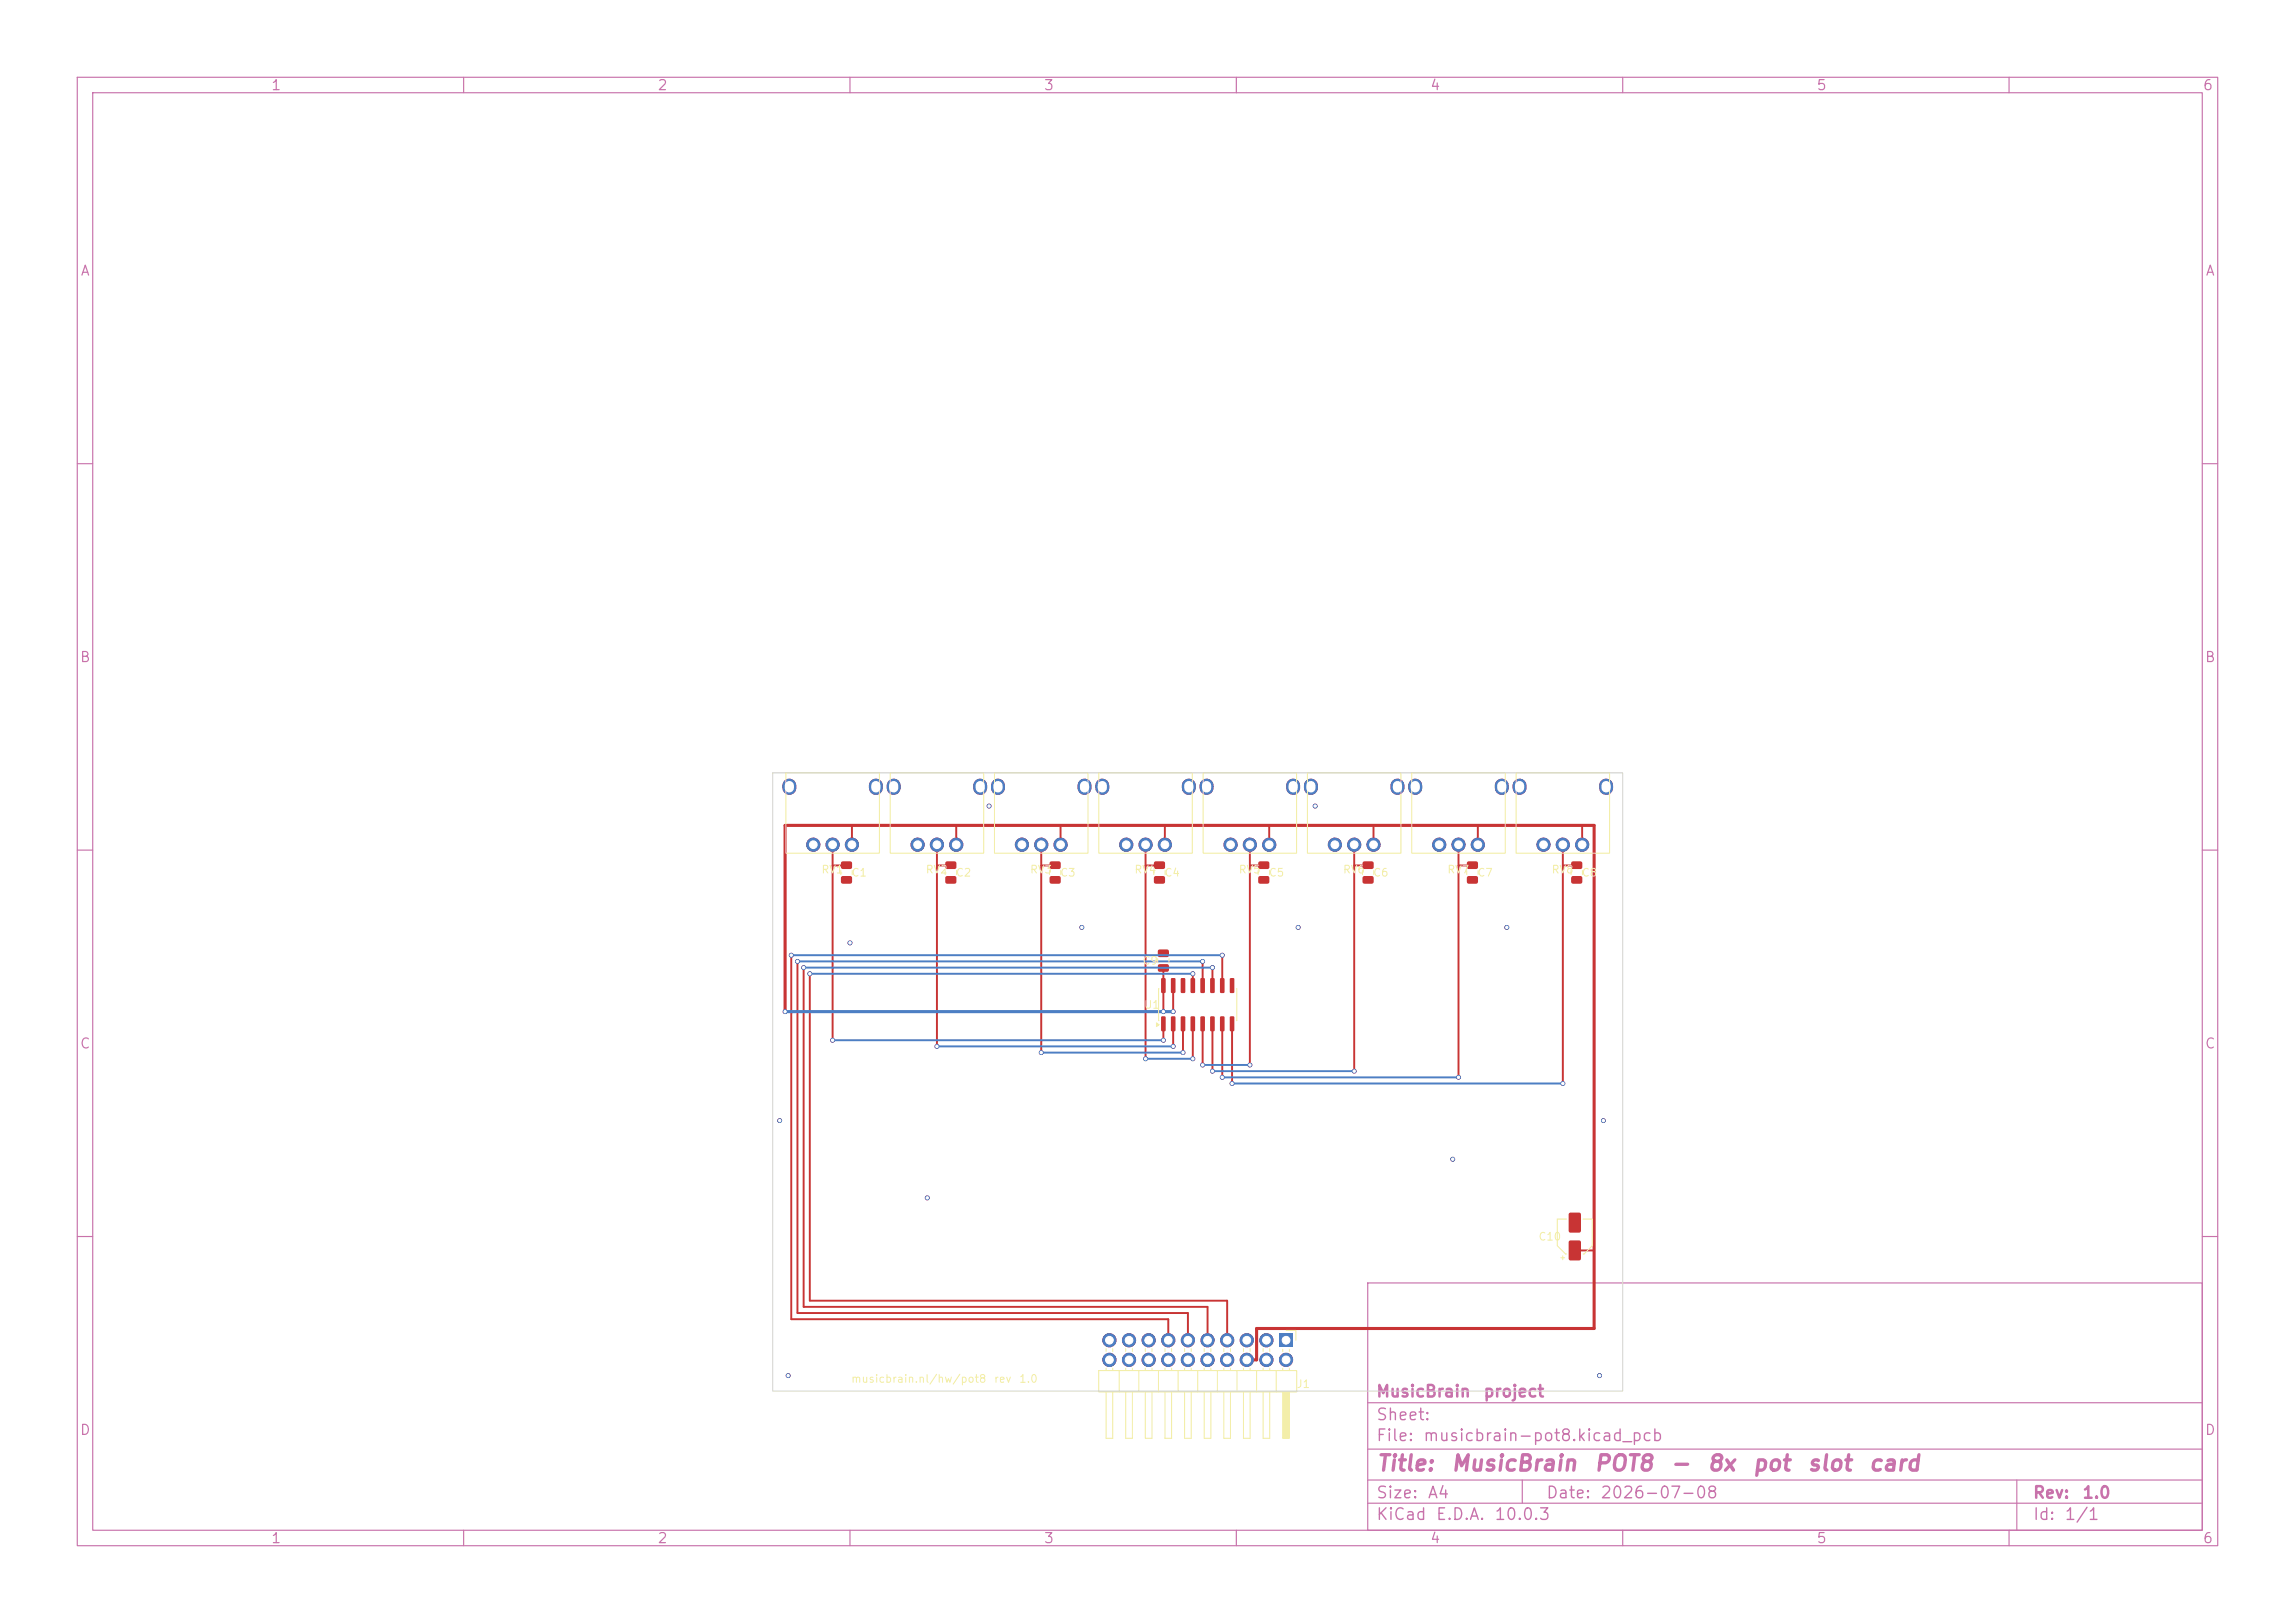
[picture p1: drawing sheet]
<svg xmlns="http://www.w3.org/2000/svg" width="297mm" height="210mm" viewBox="0 0 297 210" stroke-linecap="round" stroke-linejoin="round" font-family="sans-serif">
<defs><g id="words">
<g font-size="2" fill="#c872ab">
<text x="178" y="190.8">Title:</text>
<text x="187.7" y="190.8">MusicBrain</text>
<text x="206.2" y="190.8">POT8</text>
<text x="216" y="190.8">-</text>
<text x="220.8" y="190.8">8x</text>
<text x="226.7" y="190.8">pot</text>
<text x="233.8" y="190.8">slot</text>
<text x="241.7" y="190.8">card</text>
</g>
<g font-size="1.5" fill="#c872ab">
<text x="178" y="184.2">Sheet:</text>
<text x="178" y="181.2">MusicBrain</text>
<text x="191.9" y="181.2">project</text>
<text x="178" y="186.9">File:</text>
<text x="184.1" y="186.9">musicbrain-pot8.kicad_pcb</text>
<text x="178" y="197.1">KiCad</text>
<text x="178" y="194.3">Size:</text>
<text x="184.7" y="194.3">A4</text>
<text x="185.7" y="197.1">E.D.A.</text>
<text x="193.3" y="197.1">10.0.3</text>
<text x="200" y="194.3">Date:</text>
<text x="207" y="194.3">2026-07-08</text>
<text x="263" y="194.3">Rev:</text>
<text x="263" y="197.1">Id:</text>
<text x="267.1" y="197.1">1/1</text>
<text x="269.4" y="194.3">1.0</text>
</g>
<g font-size="1.3" fill="#c872ab">
<text x="35" y="12">1</text>
<text x="85" y="12">2</text>
<text x="135" y="12">3</text>
<text x="185" y="12">4</text>
<text x="235" y="12">5</text>
<text x="285" y="12">6</text>
<text x="10.3" y="36">A</text>
<text x="285.4" y="36">A</text>
<text x="10.3" y="86">B</text>
<text x="285.3" y="86">B</text>
<text x="10.3" y="136">C</text>
<text x="285.3" y="136">C</text>
<text x="10.3" y="186">D</text>
<text x="285.3" y="186">D</text>
<text x="35" y="200">1</text>
<text x="85" y="200">2</text>
<text x="135" y="200">3</text>
<text x="185" y="200">4</text>
<text x="235" y="200">5</text>
<text x="285" y="200">6</text>
</g>
<g font-size="1" fill="#f2eda1">
<text x="106.2" y="113.3">RV1</text>
<text x="110.1" y="113.7">C1</text>
<text x="119.7" y="113.3">RV2</text>
<text x="123.6" y="113.7">C2</text>
<text x="133.2" y="113.3">RV3</text>
<text x="137.1" y="113.7">C3</text>
<text x="146.7" y="113.3">RV4</text>
<text x="150.6" y="113.7">C4</text>
<text x="160.2" y="113.3">RV5</text>
<text x="164.1" y="113.7">C5</text>
<text x="173.7" y="113.3">RV6</text>
<text x="177.6" y="113.7">C6</text>
<text x="187.2" y="113.3">RV7</text>
<text x="191.1" y="113.7">C7</text>
<text x="200.7" y="113.3">RV8</text>
<text x="204.6" y="113.7">C8</text>
<text x="147.8" y="125.1">C9</text>
<text x="148" y="130.8">U1</text>
<text x="199" y="160.8">C10</text>
<text x="110.1" y="179.2">musicbrain.nl/hw/pot8</text>
<text x="128.6" y="179.2">rev</text>
<text x="131.8" y="179.2">1.0</text>
<text x="167.7" y="179.8">J1</text>
</g>
</g></defs>
<g fill="none" stroke="#c872ab" stroke-width=".15">
<path d="M10 10h277v190h-277zM12 12h273v186h-273zM60 10v2M110 10v2M160 10v2M210 10v2M260 10v2M10 60h2M285 60h2M10 110h2M285 110h2M10 160h2"/>
<path d="M177 166h108v32h-108zM285 160h2M60 198v2M110 198v2M160 198v2M177 194.5h108M177 191.5h108M177 187.5h108M177 181.5h108M197 191.5v3M210 198v2M260 198v2"/>
<path d="M261 191.5v6.5"/>
</g>
<path d="M165.6 172.6h1.7v1.7h-1.7z" fill="#c83434"/>
<g fill="#c83434" stroke="#c83434" stroke-width=".13">
<circle cx="166.4" cy="176" r=".85"/>
<circle cx="163.9" cy="173.4" r=".85"/>
<circle cx="163.9" cy="176" r=".85"/>
<circle cx="161.4" cy="173.4" r=".85"/>
<circle cx="161.4" cy="176" r=".85"/>
<circle cx="158.8" cy="173.4" r=".85"/>
<circle cx="158.8" cy="176" r=".85"/>
<circle cx="156.3" cy="173.4" r=".85"/>
<circle cx="156.3" cy="176" r=".85"/>
<circle cx="153.7" cy="173.4" r=".85"/>
<circle cx="153.7" cy="176" r=".85"/>
<circle cx="151.2" cy="173.4" r=".85"/>
<circle cx="151.2" cy="176" r=".85"/>
<circle cx="148.7" cy="173.4" r=".85"/>
<circle cx="148.7" cy="176" r=".85"/>
<circle cx="146.1" cy="173.4" r=".85"/>
<circle cx="146.1" cy="176" r=".85"/>
<circle cx="143.6" cy="173.4" r=".85"/>
<circle cx="143.6" cy="176" r=".85"/>
</g>
<g fill="#c83434">
<path d="M150.3 131.5h.4l.1 .1 .1 1.7-.1 .1-.4 .1-.1-.1z"/>
<path d="M151.6 131.5h.4l.1 .1v1.7l-.1 .1-.3 .1-.2-.1z"/>
<path d="M152.8 131.5h.4l.2 .1v1.7l-.1 .1-.4 .1-.1-.1z"/>
<path d="M154.1 131.5h.4l.2 .1v1.7l-.1 .1-.4 .1-.1-.1z"/>
<path d="M155.4 131.5h.4l.1 .1v1.7l-.1 .1-.3 .1-.2-.1z"/>
<path d="M156.6 131.5h.5l.1 .1v1.7l-.1 .1-.3 .1-.2-.1z"/>
<path d="M157.9 131.5h.4l.2 .1v1.7l-.1 .1-.4 .1-.1-.1z"/>
<path d="M159.2 131.5h.4l.1 .1v1.7v.1l-.4 .1-.1-.1z"/>
<path d="M159.2 126.6h.4h.1v1.8v.1h-.4l-.1-.1z"/>
<path d="M157.9 126.6h.4h.2v1.8l-.1 .1h-.4l-.1-.1z"/>
<path d="M156.6 126.6h.5h.1v1.8l-.1 .1h-.3l-.2-.1z"/>
<path d="M155.4 126.6h.4h.1v1.8l-.1 .1h-.3l-.2-.1z"/>
<path d="M154.1 126.6h.4h.2v1.8l-.1 .1h-.4l-.1-.1z"/>
<path d="M152.8 126.6h.4h.2v1.8l-.1 .1h-.4l-.1-.1z"/>
<path d="M151.6 126.6h.4h.1v1.8l-.1 .1h-.3l-.2-.1z"/>
<path d="M150.3 126.6h.4h.1l.1 1.8-.1 .1h-.4l-.1-.1z"/>
</g>
<g fill="#c83434" stroke="#c83434" stroke-width=".13">
<circle cx="105.2" cy="109.3" r=".85"/>
<circle cx="107.7" cy="109.3" r=".85"/>
<circle cx="110.2" cy="109.3" r=".85"/>
</g>
<path d="M102.1 101.7v.3M113.3 101.7v.3" fill="none" stroke="#c83434" stroke-width="1.8"/>
<g fill="#c83434">
<path d="M108.9 111.5h.2h1l.2 .2v.6l-.3 .2-1-.1-.2-.2z"/>
<path d="M108.9 113.4h.2h1l.2 .2v.6l-.3 .2-1-.1-.2-.2z"/>
</g>
<g fill="#c83434" stroke="#c83434" stroke-width=".13">
<circle cx="118.7" cy="109.3" r=".85"/>
<circle cx="121.2" cy="109.3" r=".85"/>
<circle cx="123.7" cy="109.3" r=".85"/>
</g>
<path d="M115.6 101.7v.3M126.8 101.7v.3" fill="none" stroke="#c83434" stroke-width="1.8"/>
<g fill="#c83434">
<path d="M122.4 111.5h.2h1l.2 .2v.6l-.3 .2-1-.1-.2-.2z"/>
<path d="M122.4 113.4h.2h1l.2 .2v.6l-.3 .2-1-.1-.2-.2z"/>
</g>
<g fill="#c83434" stroke="#c83434" stroke-width=".13">
<circle cx="132.2" cy="109.3" r=".85"/>
<circle cx="134.7" cy="109.3" r=".85"/>
<circle cx="137.2" cy="109.3" r=".85"/>
</g>
<path d="M129.1 101.7v.3M140.3 101.7v.3" fill="none" stroke="#c83434" stroke-width="1.8"/>
<g fill="#c83434">
<path d="M135.9 111.5h.2h1l.2 .2v.6l-.3 .2-1-.1-.2-.2z"/>
<path d="M135.9 113.4h.2h1l.2 .2v.6l-.3 .2-1-.1-.2-.2z"/>
</g>
<g fill="#c83434" stroke="#c83434" stroke-width=".13">
<circle cx="145.7" cy="109.3" r=".85"/>
<circle cx="148.2" cy="109.3" r=".85"/>
<circle cx="150.7" cy="109.3" r=".85"/>
</g>
<path d="M142.6 101.7v.3M153.9 101.7v.3" fill="none" stroke="#c83434" stroke-width="1.8"/>
<g fill="#c83434">
<path d="M149.4 111.5h.2h1l.2 .2v.6l-.3 .2-1-.1-.2-.2z"/>
<path d="M149.4 113.4h.2h1l.2 .2v.6l-.3 .2-1-.1-.2-.2z"/>
</g>
<g fill="#c83434" stroke="#c83434" stroke-width=".13">
<circle cx="159.2" cy="109.3" r=".85"/>
<circle cx="161.7" cy="109.3" r=".85"/>
<circle cx="164.2" cy="109.3" r=".85"/>
</g>
<path d="M156.1 101.7v.3M167.4 101.7v.3" fill="none" stroke="#c83434" stroke-width="1.8"/>
<g fill="#c83434">
<path d="M162.9 111.5h.2h1l.2 .2v.6l-.3 .2-1-.1-.2-.2z"/>
<path d="M162.9 113.4h.2h1l.2 .2v.6l-.3 .2-1-.1-.2-.2z"/>
</g>
<g fill="#c83434" stroke="#c83434" stroke-width=".13">
<circle cx="172.7" cy="109.3" r=".85"/>
<circle cx="175.2" cy="109.3" r=".85"/>
<circle cx="177.7" cy="109.3" r=".85"/>
</g>
<path d="M169.6 101.7v.3M180.9 101.7v.3" fill="none" stroke="#c83434" stroke-width="1.8"/>
<g fill="#c83434">
<path d="M176.4 111.5h.2h1l.2 .2v.6l-.3 .2-1-.1-.2-.2z"/>
<path d="M176.4 113.4h.2h1l.2 .2v.6l-.3 .2-1-.1-.2-.2z"/>
</g>
<g fill="#c83434" stroke="#c83434" stroke-width=".13">
<circle cx="186.2" cy="109.3" r=".85"/>
<circle cx="188.7" cy="109.3" r=".85"/>
<circle cx="191.2" cy="109.3" r=".85"/>
</g>
<path d="M183.1 101.7v.3M194.4 101.7v.3" fill="none" stroke="#c83434" stroke-width="1.8"/>
<g fill="#c83434">
<path d="M189.9 111.5h.2h1l.2 .2v.6l-.3 .2-1-.1-.2-.2z"/>
<path d="M189.9 113.4h.2h1l.2 .2v.6l-.3 .2-1-.1-.2-.2z"/>
</g>
<g fill="#c83434" stroke="#c83434" stroke-width=".13">
<circle cx="199.7" cy="109.3" r=".85"/>
<circle cx="202.2" cy="109.3" r=".85"/>
<circle cx="204.7" cy="109.3" r=".85"/>
</g>
<path d="M196.6 101.7v.3M207.9 101.7v.3" fill="none" stroke="#c83434" stroke-width="1.8"/>
<g fill="#c83434">
<path d="M203.4 111.5h.2h1l.2 .2v.6l-.3 .2-1-.1-.2-.2z"/>
<path d="M203.4 113.4h.2h1l.2 .2v.6l-.3 .2-1-.1-.2-.2z"/>
<path d="M149.9 124.8h.2h1l.2 .2v.6l-.3 .2-1-.1-.2-.2z"/>
<path d="M149.9 122.9h.2h1l.2 .2v.6l-.3 .2-1-.1-.2-.2z"/>
<path d="M203.1 160.6l1.3-.1 .2 .2v2.2l-.2 .2h-1.1l-.3-.2v-2.1z"/>
<path d="M203.1 157l1.3-.1 .2 .2v2.2l-.2 .2h-1.1l-.3-.2v-2.1z"/>
</g>
<g fill="#c83434" stroke="#c83434" stroke-width=".13">
<circle cx="107.7" cy="134.6" r=".25"/>
<circle cx="150.6" cy="134.6" r=".25"/>
<circle cx="121.2" cy="135.4" r=".25"/>
<circle cx="151.8" cy="135.4" r=".25"/>
<circle cx="134.8" cy="136.2" r=".25"/>
<circle cx="153.1" cy="136.2" r=".25"/>
<circle cx="148.2" cy="137" r=".25"/>
<circle cx="154.4" cy="137" r=".25"/>
<circle cx="161.8" cy="137.8" r=".25"/>
<circle cx="155.6" cy="137.8" r=".25"/>
<circle cx="175.2" cy="138.6" r=".25"/>
<circle cx="156.9" cy="138.6" r=".25"/>
<circle cx="188.7" cy="139.4" r=".25"/>
<circle cx="158.2" cy="139.4" r=".25"/>
<circle cx="202.3" cy="140.2" r=".25"/>
<circle cx="159.4" cy="140.2" r=".25"/>
<circle cx="102.4" cy="123.6" r=".25"/>
<circle cx="158.2" cy="123.6" r=".25"/>
<circle cx="103.2" cy="124.4" r=".25"/>
<circle cx="155.6" cy="124.4" r=".25"/>
<circle cx="104" cy="125.2" r=".25"/>
<circle cx="156.9" cy="125.2" r=".25"/>
<circle cx="104.8" cy="126" r=".25"/>
<circle cx="154.4" cy="126" r=".25"/>
<circle cx="101.6" cy="130.9" r=".25"/>
<circle cx="150.6" cy="130.9" r=".25"/>
<circle cx="151.8" cy="130.9" r=".25"/>
<circle cx="102" cy="178" r=".25"/>
<circle cx="207" cy="178" r=".25"/>
<circle cx="128" cy="104.3" r=".25"/>
<circle cx="170.2" cy="104.3" r=".25"/>
<circle cx="100.9" cy="145" r=".25"/>
<circle cx="207.5" cy="145" r=".25"/>
<circle cx="120" cy="155" r=".25"/>
<circle cx="188" cy="150" r=".25"/>
<circle cx="140" cy="120" r=".25"/>
<circle cx="168" cy="120" r=".25"/>
<circle cx="110" cy="122" r=".25"/>
<circle cx="195" cy="120" r=".25"/>
</g>
<g fill="none" stroke="#c83434" stroke-width=".25">
<path d="M107.8 109.3v25.3M107.8 112h1.7M110.2 106.8v2.5M121.2 112h1.9M121.2 109.3v26.1M123.7 106.8v2.5M134.7 112h1.9M134.7 109.3v26.9M137.2 106.8v2.5M148.2 112h1.9M148.2 109.3v27.7M150.7 106.8v2.5"/>
<path d="M161.7 112h1.9M161.7 109.3v28.5M164.3 106.8v2.5M175.2 112h1.9M175.2 109.3v29.3M177.7 106.8v2.5M188.7 112h1.9M188.7 109.3v30.1M191.2 106.8v2.5M202.2 112h1.9M202.2 109.3v30.9M204.7 106.8v2.5"/>
<path d="M102.4 123.6v47.1h48.8v2.7M103.2 124.4v45.5h50.5v3.5M104 125.2v43.9h52.3v4.3M104.8 126v42.3h54v5.1M150.6 125.3v5.6M150.6 132.5v2.1M151.8 127.5v3.4M151.8 132.5v2.9M153.1 132.5v3.7M154.4 126v1.5M154.4 132.5v4.5M155.6 124.4v3.1"/>
<path d="M155.6 132.5v5.3M156.9 125.2v2.3M156.9 132.5v6.1M158.2 123.6v3.9M158.2 132.5v6.9M159.4 132.5v7.7M203.8 161.8h2.5"/>
</g>
<path d="M101.6 130.9v-24.1h104.7v65.1h-43.7v4.1h-1.3" fill="none" stroke="#c83434" stroke-width=".4"/>
<path d="M165.6 172.6h1.7v1.7h-1.7z" fill="#4d7fc4"/>
<g fill="#4d7fc4" stroke="#4d7fc4" stroke-width=".13">
<circle cx="166.4" cy="176" r=".85"/>
<circle cx="163.9" cy="173.4" r=".85"/>
<circle cx="163.9" cy="176" r=".85"/>
<circle cx="161.4" cy="173.4" r=".85"/>
<circle cx="161.4" cy="176" r=".85"/>
<circle cx="158.8" cy="173.4" r=".85"/>
<circle cx="158.8" cy="176" r=".85"/>
<circle cx="156.3" cy="173.4" r=".85"/>
<circle cx="156.3" cy="176" r=".85"/>
<circle cx="153.7" cy="173.4" r=".85"/>
<circle cx="153.7" cy="176" r=".85"/>
<circle cx="151.2" cy="173.4" r=".85"/>
<circle cx="151.2" cy="176" r=".85"/>
<circle cx="148.7" cy="173.4" r=".85"/>
<circle cx="148.7" cy="176" r=".85"/>
<circle cx="146.1" cy="173.4" r=".85"/>
<circle cx="146.1" cy="176" r=".85"/>
<circle cx="143.6" cy="173.4" r=".85"/>
<circle cx="143.6" cy="176" r=".85"/>
<circle cx="105.2" cy="109.3" r=".85"/>
<circle cx="107.7" cy="109.3" r=".85"/>
<circle cx="110.2" cy="109.3" r=".85"/>
<circle cx="118.7" cy="109.3" r=".85"/>
<circle cx="121.2" cy="109.3" r=".85"/>
<circle cx="123.7" cy="109.3" r=".85"/>
<circle cx="132.2" cy="109.3" r=".85"/>
<circle cx="134.7" cy="109.3" r=".85"/>
<circle cx="137.2" cy="109.3" r=".85"/>
<circle cx="145.7" cy="109.3" r=".85"/>
<circle cx="148.2" cy="109.3" r=".85"/>
<circle cx="150.7" cy="109.3" r=".85"/>
<circle cx="159.2" cy="109.3" r=".85"/>
<circle cx="161.7" cy="109.3" r=".85"/>
<circle cx="164.2" cy="109.3" r=".85"/>
<circle cx="172.7" cy="109.3" r=".85"/>
<circle cx="175.2" cy="109.3" r=".85"/>
<circle cx="177.7" cy="109.3" r=".85"/>
<circle cx="186.2" cy="109.3" r=".85"/>
<circle cx="188.7" cy="109.3" r=".85"/>
<circle cx="191.2" cy="109.3" r=".85"/>
<circle cx="199.7" cy="109.3" r=".85"/>
<circle cx="202.2" cy="109.3" r=".85"/>
<circle cx="204.7" cy="109.3" r=".85"/>
<circle cx="107.7" cy="134.6" r=".25"/>
<circle cx="150.6" cy="134.6" r=".25"/>
<circle cx="121.2" cy="135.4" r=".25"/>
<circle cx="151.8" cy="135.4" r=".25"/>
<circle cx="134.8" cy="136.2" r=".25"/>
<circle cx="153.1" cy="136.2" r=".25"/>
<circle cx="148.2" cy="137" r=".25"/>
<circle cx="154.4" cy="137" r=".25"/>
<circle cx="161.8" cy="137.8" r=".25"/>
<circle cx="155.6" cy="137.8" r=".25"/>
<circle cx="175.2" cy="138.6" r=".25"/>
<circle cx="156.9" cy="138.6" r=".25"/>
<circle cx="188.7" cy="139.4" r=".25"/>
<circle cx="158.2" cy="139.4" r=".25"/>
<circle cx="202.3" cy="140.2" r=".25"/>
<circle cx="159.4" cy="140.2" r=".25"/>
<circle cx="102.4" cy="123.6" r=".25"/>
<circle cx="158.2" cy="123.6" r=".25"/>
<circle cx="103.2" cy="124.4" r=".25"/>
<circle cx="155.6" cy="124.4" r=".25"/>
<circle cx="104" cy="125.2" r=".25"/>
<circle cx="156.9" cy="125.2" r=".25"/>
<circle cx="104.8" cy="126" r=".25"/>
<circle cx="154.4" cy="126" r=".25"/>
<circle cx="101.6" cy="130.9" r=".25"/>
<circle cx="150.6" cy="130.9" r=".25"/>
<circle cx="151.8" cy="130.9" r=".25"/>
<circle cx="102" cy="178" r=".25"/>
<circle cx="207" cy="178" r=".25"/>
<circle cx="128" cy="104.3" r=".25"/>
<circle cx="170.2" cy="104.3" r=".25"/>
<circle cx="100.9" cy="145" r=".25"/>
<circle cx="207.5" cy="145" r=".25"/>
<circle cx="120" cy="155" r=".25"/>
<circle cx="188" cy="150" r=".25"/>
<circle cx="140" cy="120" r=".25"/>
<circle cx="168" cy="120" r=".25"/>
<circle cx="110" cy="122" r=".25"/>
<circle cx="195" cy="120" r=".25"/>
</g>
<g fill="none" stroke="#4d7fc4" stroke-width="1.8">
<path d="M102.1 101.7v.3M113.3 101.7v.3M115.6 101.7v.3M126.8 101.7v.3M129.1 101.7v.3M140.3 101.7v.3M142.6 101.7v.3M153.9 101.7v.3M156.1 101.7v.3M167.4 101.7v.3M169.6 101.7v.3M180.9 101.7v.3"/>
<path d="M183.1 101.7v.3M194.4 101.7v.3M196.6 101.7v.3M207.9 101.7v.3"/>
</g>
<path d="M102.4 123.6h55.8M103.2 124.4h52.4M104 125.2h52.9M104.8 126h49.6M107.8 134.6h42.8M121.2 135.4h30.6M134.7 136.2h18.4M148.2 137h6.2M155.6 137.8h6.1M156.9 138.6h18.3M158.2 139.4h30.5M159.4 140.2h42.8" fill="none" stroke="#4d7fc4" stroke-width=".25"/>
<path d="M101.6 130.9h50.2" fill="none" stroke="#4d7fc4" stroke-width=".4"/>
<g fill="none" stroke="#f2eda1" stroke-width=".13">
<path d="M149.7 132.4l.3 .2-.3 .2zM150 127.9v4.2M160 127.9v4.2M142.2 177.3h25.6v2.8h-25.6zM143.1 174.5v.4M143.1 177v.4M144 174.5v.4M144 177v.4M144.8 177.4v2.7M145.7 174.5v.4M145.7 177v.4M146.5 174.5v.4"/>
<path d="M146.5 177v.4M147.4 177.4v2.7M148.2 174.5v.4M148.2 177v.4M149.1 174.5v.4M149.1 177v.4M149.9 177.4v2.7M150.8 174.5v.4M150.8 177v.4M151.6 174.5v.4M151.6 177v.4M152.5 177.4v2.7"/>
<path d="M153.3 174.5v.4M153.3 177v.4M154.2 174.5v.4M154.2 177v.4M155 177.4v2.7M155.8 174.5v.4M155.8 177v.4M156.7 174.5v.4M156.7 177v.4M157.5 177.4v2.7M158.4 174.5v.4M158.4 177v.4"/>
<path d="M159.2 174.5v.4M159.2 177v.4M160.1 177.4v2.7M160.9 174.5v.4M160.9 177v.4M161.8 174.5v.4M161.8 177v.4M162.6 177.4v2.7M163.5 174.5v.4M163.5 177v.4M164.3 174.5v.4M164.3 177v.4"/>
<path d="M165.2 177.4v2.7M166 174.6v.3M166 177v.4M166.4 172.2h1.3v1.2M166.9 174.6v.3M166.9 177v.4M143.1 180.1v6h.9v-6M145.7 180.1v6h.8v-6M148.2 180.1v6h.9v-6M150.8 180.1v6h.8v-6M153.3 180.1v6h.9v-6M155.8 180.1v6h.9v-6"/>
<path d="M158.4 180.1v6h.8v-6M160.9 180.1v6h.9v-6M163.5 180.1v6h.8v-6"/>
</g>
<path d="M166 180.1h.9v6h-.9z" fill="#f2eda1" stroke="#f2eda1" stroke-width=".13"/>
<path d="M149.7 132.4l.3 .2-.3 .2z" fill="#f2eda1"/>
<g fill="none" stroke="#f2eda1" stroke-width=".13">
<path d="M101.7 100h12.1v10.4h-12.1zM108.8 112.6v.6M110.3 112.6v.6M115.2 100h12.1v10.4h-12.1zM122.3 112.6v.6M123.8 112.6v.6M128.7 100h12.1v10.4h-12.1zM135.8 112.6v.6M137.3 112.6v.6M142.2 100h12.1v10.4h-12.1zM149.3 112.6v.6M150.8 112.6v.6"/>
<path d="M155.7 100h12.1v10.4h-12.1zM162.8 112.6v.6M164.3 112.6v.6M169.2 100h12.1v10.4h-12.1zM176.3 112.6v.6M177.8 112.6v.6M182.7 100h12.1v10.4h-12.1zM189.8 112.6v.6M191.3 112.6v.6M196.2 100h12.1v10.4h-12.1zM203.3 112.6v.6M204.8 112.6v.6"/>
<path d="M149.8 124v.6M151.3 124v.6M202.7 157.7h-1.2v3.5l1.1 1.1h.1M204.9 157.7h1.2v3.5l-1.1 1.1h-.1M202 162.8h.5M202.2 162.5v.5"/>
</g>
<path d="M100 100h110v80h-110z" fill="none" stroke="#d0d2cd" stroke-width=".13"/>
<g fill="#fff" stroke="#fff" stroke-width=".13">
<circle cx="107.7" cy="134.6" r=".15"/>
<circle cx="150.6" cy="134.6" r=".15"/>
<circle cx="121.3" cy="135.4" r=".15"/>
<circle cx="151.8" cy="135.4" r=".15"/>
<circle cx="134.7" cy="136.2" r=".15"/>
<circle cx="153.1" cy="136.2" r=".15"/>
<circle cx="148.2" cy="137" r=".15"/>
<circle cx="154.4" cy="137" r=".15"/>
<circle cx="161.7" cy="137.8" r=".15"/>
<circle cx="155.6" cy="137.8" r=".15"/>
<circle cx="175.2" cy="138.6" r=".15"/>
<circle cx="156.9" cy="138.6" r=".15"/>
<circle cx="188.8" cy="139.4" r=".15"/>
<circle cx="158.2" cy="139.4" r=".15"/>
<circle cx="202.2" cy="140.2" r=".15"/>
<circle cx="159.4" cy="140.2" r=".15"/>
<circle cx="102.4" cy="123.6" r=".15"/>
<circle cx="158.2" cy="123.6" r=".15"/>
<circle cx="103.2" cy="124.4" r=".15"/>
<circle cx="155.6" cy="124.4" r=".15"/>
<circle cx="104" cy="125.2" r=".15"/>
<circle cx="156.9" cy="125.2" r=".15"/>
<circle cx="104.8" cy="126" r=".15"/>
<circle cx="154.4" cy="126" r=".15"/>
<circle cx="101.6" cy="130.9" r=".15"/>
<circle cx="150.6" cy="130.9" r=".15"/>
<circle cx="151.8" cy="130.9" r=".15"/>
<circle cx="102" cy="178" r=".15"/>
<circle cx="207" cy="178" r=".15"/>
<circle cx="128" cy="104.3" r=".15"/>
<circle cx="170.2" cy="104.3" r=".15"/>
<circle cx="100.9" cy="145" r=".15"/>
<circle cx="207.5" cy="145" r=".15"/>
<circle cx="120" cy="155" r=".15"/>
<circle cx="188" cy="150" r=".15"/>
<circle cx="140" cy="120" r=".15"/>
<circle cx="168" cy="120" r=".15"/>
<circle cx="110" cy="122" r=".15"/>
<circle cx="195" cy="120" r=".15"/>
<circle cx="166.4" cy="173.4" r=".5"/>
<circle cx="166.4" cy="176" r=".5"/>
<circle cx="163.9" cy="173.4" r=".5"/>
<circle cx="163.9" cy="176" r=".5"/>
<circle cx="161.4" cy="173.4" r=".5"/>
<circle cx="161.4" cy="176" r=".5"/>
<circle cx="158.8" cy="173.4" r=".5"/>
<circle cx="158.8" cy="176" r=".5"/>
<circle cx="156.3" cy="173.4" r=".5"/>
<circle cx="156.3" cy="176" r=".5"/>
<circle cx="153.7" cy="173.4" r=".5"/>
<circle cx="153.7" cy="176" r=".5"/>
<circle cx="151.2" cy="173.4" r=".5"/>
<circle cx="151.2" cy="176" r=".5"/>
<circle cx="148.7" cy="173.4" r=".5"/>
<circle cx="148.7" cy="176" r=".5"/>
<circle cx="146.1" cy="173.4" r=".5"/>
<circle cx="146.1" cy="176" r=".5"/>
<circle cx="143.6" cy="173.4" r=".5"/>
<circle cx="143.6" cy="176" r=".5"/>
<circle cx="105.3" cy="109.3" r=".5"/>
<circle cx="107.7" cy="109.3" r=".5"/>
<circle cx="110.3" cy="109.3" r=".5"/>
<circle cx="118.7" cy="109.3" r=".5"/>
<circle cx="121.3" cy="109.3" r=".5"/>
<circle cx="123.7" cy="109.3" r=".5"/>
<circle cx="132.2" cy="109.3" r=".5"/>
<circle cx="134.7" cy="109.3" r=".5"/>
<circle cx="137.3" cy="109.3" r=".5"/>
<circle cx="145.7" cy="109.3" r=".5"/>
<circle cx="148.2" cy="109.3" r=".5"/>
<circle cx="150.7" cy="109.3" r=".5"/>
<circle cx="159.2" cy="109.3" r=".5"/>
<circle cx="161.8" cy="109.3" r=".5"/>
<circle cx="164.2" cy="109.3" r=".5"/>
<circle cx="172.8" cy="109.3" r=".5"/>
<circle cx="175.2" cy="109.3" r=".5"/>
<circle cx="177.8" cy="109.3" r=".5"/>
<circle cx="186.2" cy="109.3" r=".5"/>
<circle cx="188.8" cy="109.3" r=".5"/>
<circle cx="191.2" cy="109.3" r=".5"/>
<circle cx="199.8" cy="109.3" r=".5"/>
<circle cx="202.2" cy="109.3" r=".5"/>
<circle cx="204.8" cy="109.3" r=".5"/>
</g>
<g fill="none" stroke="#fff" stroke-width="1.2">
<path d="M102.1 101.7v.3M113.3 101.7v.3M115.6 101.7v.3M126.8 101.7v.3M129.1 101.7v.3M140.3 101.7v.3M142.6 101.7v.3M153.9 101.7v.3M156.1 101.7v.3M167.4 101.7v.3M169.6 101.7v.3M180.9 101.7v.3"/>
<path d="M183.1 101.7v.3M194.4 101.7v.3M196.6 101.7v.3M207.9 101.7v.3"/>
</g>
<use href="#words"/>
</svg>
